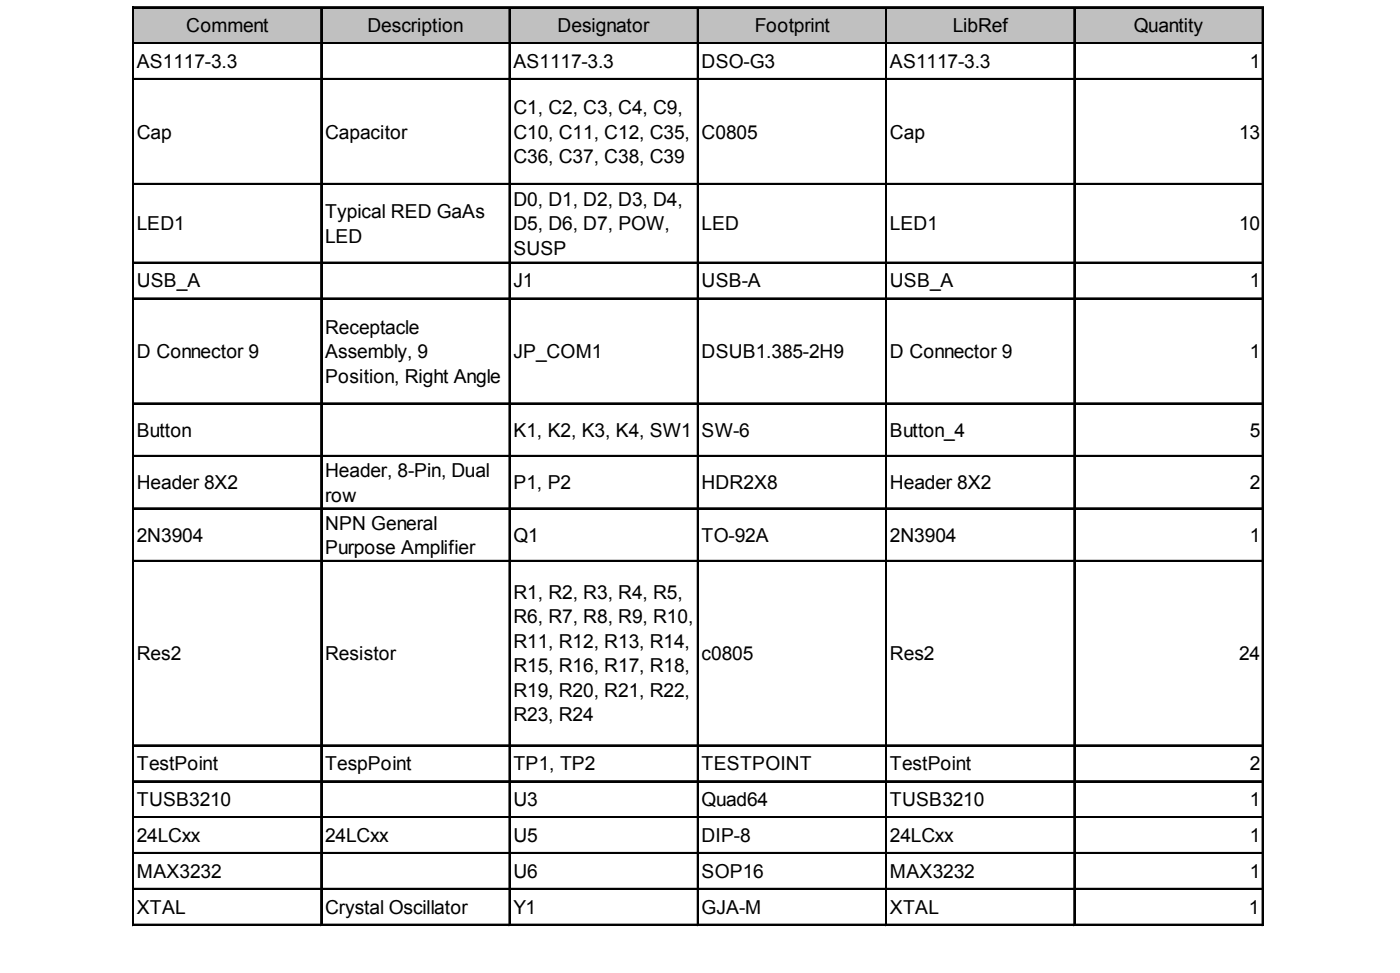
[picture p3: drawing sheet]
<svg xmlns="http://www.w3.org/2000/svg" width="285mm" height="198mm" viewBox="0 0 285 198" stroke-linecap="round" stroke-linejoin="round" font-family="sans-serif">
<defs><g id="words">
<g font-size="3.9">
<text x="37.9" y="6.5">Comment</text>
<text x="74.8" y="6.5">Description</text>
<text x="113.5" y="6.5">Designator</text>
<text x="153.7" y="6.5">Footprint</text>
<text x="194" y="6.5">LibRef</text>
<text x="230.9" y="6.5">Quantity</text>
<text x="27.8" y="13.8">AS1117-3.3</text>
<text x="104.5" y="13.8">AS1117-3.3</text>
<text x="142.9" y="13.8">DSO-G3</text>
<text x="181.2" y="13.8">AS1117-3.3</text>
<text x="254.4" y="13.8">1</text>
<text x="104.5" y="23.2">C1, C2, C3, C4, C9,</text>
<text x="27.8" y="28.2">Cap</text>
<text x="66.2" y="28.2">Capacitor</text>
<text x="104.5" y="28.2">C10, C11, C12, C35,</text>
<text x="142.9" y="28.2">C0805</text>
<text x="181.2" y="28.2">Cap</text>
<text x="252.3" y="28.2">13</text>
<text x="104.5" y="33.2">C36, C37, C38, C39</text>
<text x="104.5" y="41.9">D0, D1, D2, D3, D4,</text>
<text x="27.8" y="46.9">LED1</text>
<text x="66.2" y="44.4">Typical RED GaAs</text>
<text x="104.5" y="46.9">D5, D6, D7, POW,</text>
<text x="142.9" y="46.9">LED</text>
<text x="181.2" y="46.9">LED1</text>
<text x="252.3" y="46.9">10</text>
<text x="66.2" y="49.4">LED</text>
<text x="104.5" y="51.9">SUSP</text>
<text x="27.8" y="58.4">USB_A</text>
<text x="104.5" y="58.4">J1</text>
<text x="142.9" y="58.4">USB-A</text>
<text x="181.2" y="58.4">USB_A</text>
<text x="254.4" y="58.4">1</text>
<text x="66.2" y="67.9">Receptacle</text>
<text x="27.8" y="72.9">D Connector 9</text>
<text x="66.2" y="72.9">Assembly, 9</text>
<text x="66.2" y="77.8">Position, Right Angle</text>
<text x="104.5" y="72.9">JP_COM1</text>
<text x="142.9" y="72.9">DSUB1.385-2H9</text>
<text x="181.2" y="72.9">D Connector 9</text>
<text x="254.4" y="72.9">1</text>
<text x="27.8" y="88.9">Button</text>
<text x="104.5" y="88.9">K1, K2, K3, K4, SW1</text>
<text x="142.9" y="88.9">SW-6</text>
<text x="181.2" y="88.9">Button_4</text>
<text x="254.4" y="88.9">5</text>
<text x="27.8" y="99.5">Header 8X2</text>
<text x="66.2" y="97">Header, 8-Pin, Dual</text>
<text x="104.5" y="99.5">P1, P2</text>
<text x="142.9" y="99.5">HDR2X8</text>
<text x="181.2" y="99.5">Header 8X2</text>
<text x="254.4" y="99.5">2</text>
<text x="66.2" y="102">row</text>
<text x="66.2" y="107.7">NPN General</text>
<text x="27.8" y="110.2">2N3904</text>
<text x="66.2" y="112.7">Purpose Amplifier</text>
<text x="104.5" y="110.2">Q1</text>
<text x="142.9" y="110.2">TO-92A</text>
<text x="181.2" y="110.2">2N3904</text>
<text x="254.4" y="110.2">1</text>
<text x="104.5" y="121.8">R1, R2, R3, R4, R5,</text>
<text x="104.5" y="126.8">R6, R7, R8, R9, R10,</text>
<text x="104.5" y="131.7">R11, R12, R13, R14,</text>
<text x="27.8" y="134.2">Res2</text>
<text x="66.2" y="134.2">Resistor</text>
<text x="104.5" y="136.7">R15, R16, R17, R18,</text>
<text x="142.9" y="134.2">c0805</text>
<text x="181.2" y="134.2">Res2</text>
<text x="252.3" y="134.2">24</text>
<text x="104.5" y="141.7">R19, R20, R21, R22,</text>
<text x="104.5" y="146.7">R23, R24</text>
<text x="27.8" y="156.6">TestPoint</text>
<text x="66.2" y="156.6">TespPoint</text>
<text x="104.5" y="156.6">TP1, TP2</text>
<text x="142.9" y="156.6">TESTPOINT</text>
<text x="181.2" y="156.6">TestPoint</text>
<text x="254.4" y="156.6">2</text>
<text x="27.8" y="163.9">TUSB3210</text>
<text x="104.5" y="163.9">U3</text>
<text x="142.9" y="163.9">Quad64</text>
<text x="181.2" y="163.9">TUSB3210</text>
<text x="254.4" y="163.9">1</text>
<text x="27.8" y="171.2">24LCxx</text>
<text x="66.2" y="171.2">24LCxx</text>
<text x="104.5" y="171.2">U5</text>
<text x="142.9" y="171.2">DIP-8</text>
<text x="181.2" y="171.2">24LCxx</text>
<text x="254.4" y="171.2">1</text>
<text x="27.8" y="178.5">MAX3232</text>
<text x="104.5" y="178.5">U6</text>
<text x="142.9" y="178.5">SOP16</text>
<text x="181.2" y="178.5">MAX3232</text>
<text x="254.4" y="178.5">1</text>
<text x="27.8" y="185.8">XTAL</text>
<text x="66.2" y="185.8">Crystal Oscillator</text>
<text x="104.5" y="185.8">Y1</text>
<text x="142.9" y="185.8">GJA-M</text>
<text x="181.2" y="185.8">XTAL</text>
<text x="254.3" y="185.8">1</text>
</g>
</g></defs>
<path d="M27.1 1.5h230.1v7.5h-230.1z" fill="#c0c0c0"/>
<g fill="none" stroke="#000" stroke-width=".2">
<path d="M26.9 1.4v186.9M27.3 1.4h230M27.3 8.6h230M27.3 15.9h230M65.3 1.7v186.6M103.6 1.7v186.6M142 1.7v186.6M180.3 1.7v186.6M218.6 1.7v186.6M257 1.7v186.6M27.3 37.3h230M27.3 53.3h230"/>
<path d="M27.3 60.6h230M27.3 81.9h230M27.3 92.6h230M27.3 103.3h230M27.3 114h230M27.3 151.5h230M27.3 158.8h230M27.3 166.1h230M27.3 173.4h230M27.3 180.7h230M27.3 188h230"/>
</g>
<g fill="none" stroke="#000" stroke-width=".36">
<path d="M27.1 1.4v186.9M27.3 1.5h230M27.3 8.8h230M27.3 16.1h230M65.5 1.7v186.6M103.8 1.7v186.6M142.1 1.7v186.6M180.5 1.7v186.6M218.8 1.7v186.6M257.1 1.7v186.6M27.3 37.5h230M27.3 53.5h230"/>
<path d="M27.3 60.8h230M27.3 82.1h230M27.3 92.8h230M27.3 103.5h230M27.3 114.1h230M27.3 151.7h230M27.3 159h230M27.3 166.3h230M27.3 173.6h230M27.3 180.9h230M27.3 188.1h230"/>
</g>
<use href="#words"/>
</svg>
